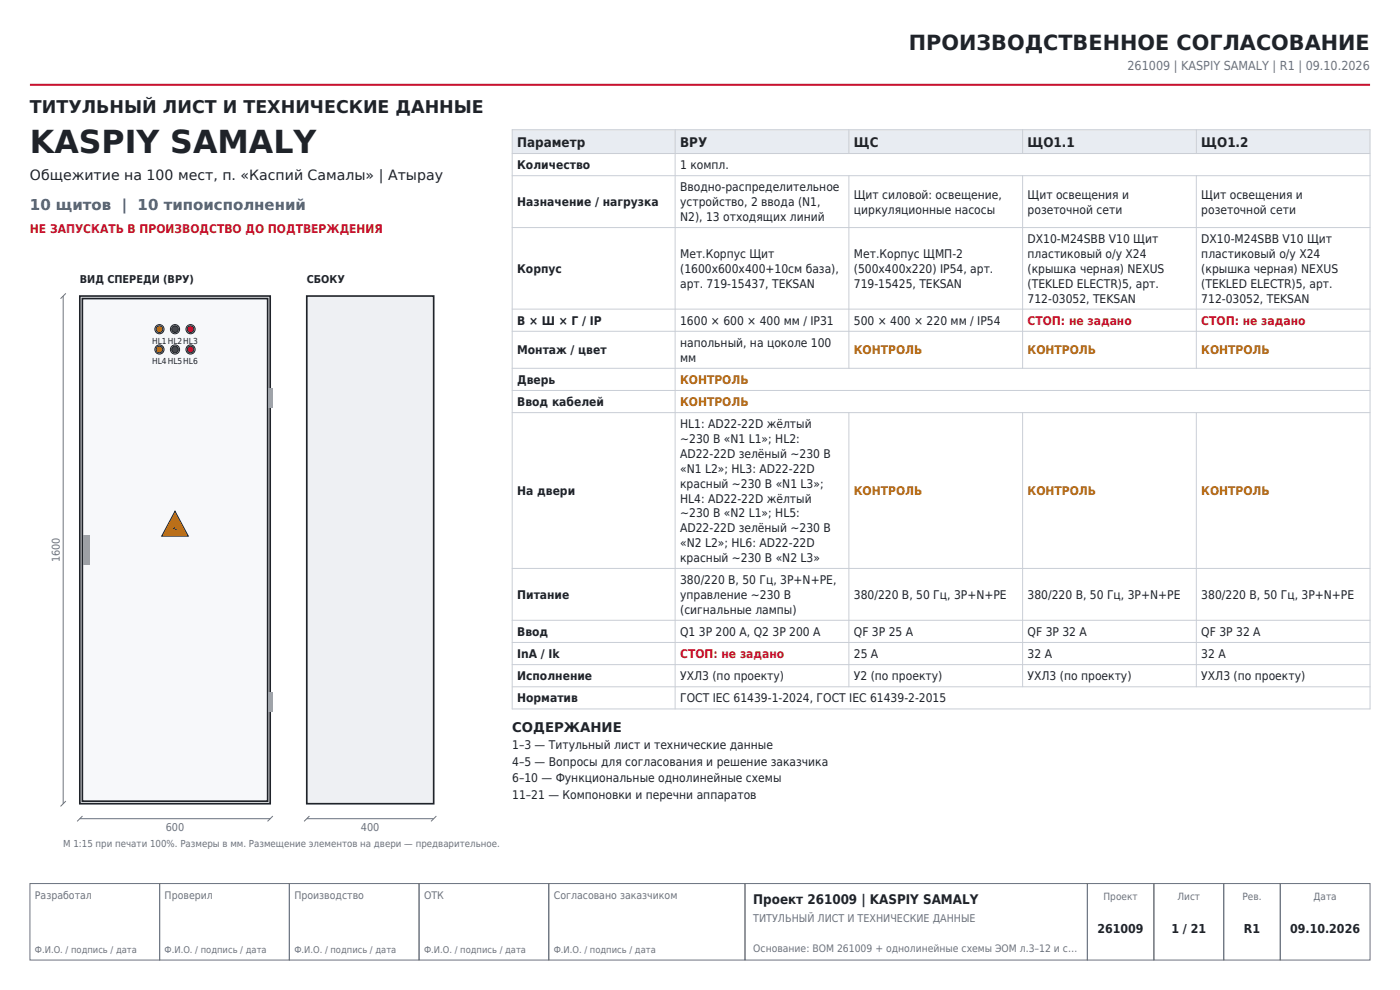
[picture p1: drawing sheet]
<svg xmlns="http://www.w3.org/2000/svg" width="297mm" height="210mm" viewBox="0 0 297 210" stroke-linecap="round" stroke-linejoin="round" font-family="sans-serif">
<defs><g id="words">
<text font-size="6.7" fill="#1f2329" x="6.3" y="32.5">KASPIY SAMALY</text>
<text font-size="4.4" fill="#1f2329" x="192.8" y="10.6">ПРОИЗВОДСТВЕННОЕ СОГЛАСОВАНИЕ</text>
<text font-size="3.7" fill="#1f2329" x="6.3" y="24">ТИТУЛЬНЫЙ ЛИСТ И ТЕХНИЧЕСКИЕ ДАННЫЕ</text>
<text font-size="3.2" fill="#1f5fa8" x="6.3" y="44.4">10 щитов | 10 типоисполнений</text>
<text font-size="3" fill="#1f2329" x="6.3" y="38.1">Общежитие на 100 мест, п. «Каспий Самалы» | Атырау</text>
<g font-size="2.8" fill="#1f2329">
<text x="109.7" y="31.1">Параметр</text>
<text x="144.3" y="31.1">ВРУ</text>
<text x="181.1" y="31.1">ЩС</text>
<text x="218" y="31.1">ЩО1.1</text>
<text x="254.9" y="31.1">ЩО1.2</text>
<text x="108.7" y="155.3">СОДЕРЖАНИЕ</text>
<text x="159.8" y="191.7">Проект 261009 | KASPIY SAMALY</text>
</g>
<text font-size="2.6" fill="#6b7280" x="239.2" y="14.8">261009 | KASPIY SAMALY | R1 | 09.10.2026</text>
<g font-size="2.6" fill="#1f2329">
<text x="232.8" y="198">261009</text>
<text x="248.5" y="198">1 / 21</text>
<text x="263.9" y="198">R1</text>
<text x="273.7" y="198">09.10.2026</text>
</g>
<g font-size="2.5" fill="#1f2329">
<text x="109.7" y="35.9">Количество</text>
<text x="144.3" y="35.9">1 компл.</text>
<text x="144.3" y="40.6">Вводно-распределительное</text>
<text x="109.7" y="43.7">Назначение / нагрузка</text>
<text x="144.3" y="43.7">устройство, 2 ввода (N1,</text>
<text x="144.3" y="46.9">N2), 13 отходящих линий</text>
<text x="181.1" y="42.2">Щит силовой: освещение,</text>
<text x="181.1" y="45.3">циркуляционные насосы</text>
<text x="218" y="42.2">Щит освещения и</text>
<text x="218" y="45.3">розеточной сети</text>
<text x="254.9" y="42.2">Щит освещения и</text>
<text x="254.9" y="45.3">розеточной сети</text>
<text x="218" y="51.6">DX10-M24SBB V10 Щит</text>
<text x="254.9" y="51.6">DX10-M24SBB V10 Щит</text>
<text x="109.7" y="57.9">Корпус</text>
<text x="144.3" y="54.7">Мет.Корпус Щит</text>
<text x="144.3" y="57.9">(1600x600x400+10см база),</text>
<text x="181.1" y="54.7">Мет.Корпус ЩМП-2</text>
<text x="181.1" y="57.9">(500x400x220) IP54, арт.</text>
<text x="218" y="54.7">пластиковый о/у Х24</text>
<text x="218" y="57.9">(крышка черная) NEXUS</text>
<text x="254.9" y="54.7">пластиковый о/у Х24</text>
<text x="254.9" y="57.9">(крышка черная) NEXUS</text>
<text x="144.3" y="61">арт. 719-15437, TEKSAN</text>
<text x="181.1" y="61">719-15425, TEKSAN</text>
<text x="218" y="61">(TEKLED ELECTR)5, арт.</text>
<text x="218" y="64.2">712-03052, TEKSAN</text>
<text x="254.9" y="61">(TEKLED ELECTR)5, арт.</text>
<text x="254.9" y="64.2">712-03052, TEKSAN</text>
<text x="109.7" y="68.9">В × Ш × Г / IP</text>
<text x="144.3" y="68.9">1600 × 600 × 400 мм / IP31</text>
<text x="181.1" y="68.9">500 × 400 × 220 мм / IP54</text>
<text x="109.7" y="75.2">Монтаж / цвет</text>
<text x="144.3" y="73.6">напольный, на цоколе 100</text>
<text x="144.3" y="76.7">мм</text>
<text x="109.7" y="81.4">Дверь</text>
<text x="109.7" y="86.1">Ввод кабелей</text>
<text x="144.3" y="90.8">HL1: AD22-22D жёлтый</text>
<text x="144.3" y="94">~230 В «N1 L1»; HL2:</text>
<text x="144.3" y="97.1">AD22-22D зелёный ~230 В</text>
<text x="144.3" y="100.3">«N1 L2»; HL3: AD22-22D</text>
<text x="109.7" y="105">На двери</text>
<text x="144.3" y="103.4">красный ~230 В «N1 L3»;</text>
<text x="144.3" y="106.6">HL4: AD22-22D жёлтый</text>
<text x="144.3" y="109.7">~230 В «N2 L1»; HL5:</text>
<text x="144.3" y="112.9">AD22-22D зелёный ~230 В</text>
<text x="144.3" y="116">«N2 L2»; HL6: AD22-22D</text>
<text x="144.3" y="119.2">красный ~230 В «N2 L3»</text>
<text x="144.3" y="123.9">380/220 В, 50 Гц, 3P+N+PE,</text>
<text x="109.7" y="127">Питание</text>
<text x="144.3" y="127">управление ~230 В</text>
<text x="144.3" y="130.2">(сигнальные лампы)</text>
<text x="181.1" y="127">380/220 В, 50 Гц, 3P+N+PE</text>
<text x="218" y="127">380/220 В, 50 Гц, 3P+N+PE</text>
<text x="254.9" y="127">380/220 В, 50 Гц, 3P+N+PE</text>
<text x="109.7" y="134.9">Ввод</text>
<text x="144.3" y="134.9">Q1 3P 200 А, Q2 3P 200 А</text>
<text x="181.1" y="134.9">QF 3P 25 А</text>
<text x="218" y="134.9">QF 3P 32 А</text>
<text x="254.9" y="134.9">QF 3P 32 А</text>
<text x="109.7" y="139.6">InA / Ik</text>
<text x="181.1" y="139.6">25 А</text>
<text x="218" y="139.6">32 А</text>
<text x="254.9" y="139.6">32 А</text>
<text x="109.7" y="144.3">Исполнение</text>
<text x="109.7" y="149">Норматив</text>
<text x="144.3" y="144.3">УХЛ3 (по проекту)</text>
<text x="144.3" y="149">ГОСТ IEC 61439-1-2024, ГОСТ IEC 61439-2-2015</text>
<text x="181.1" y="144.3">У2 (по проекту)</text>
<text x="218" y="144.3">УХЛ3 (по проекту)</text>
<text x="254.9" y="144.3">УХЛ3 (по проекту)</text>
<text x="108.7" y="158.9">1–3 — Титульный лист и технические данные</text>
<text x="108.7" y="162.4">4–5 — Вопросы для согласования и решение заказчика</text>
<text x="108.7" y="165.9">6–10 — Функциональные однолинейные схемы</text>
<text x="108.7" y="169.4">11–21 — Компоновки и перечни аппаратов</text>
</g>
<g font-size="2.5" fill="#c8102e">
<text x="6.3" y="49.4">НЕ ЗАПУСКАТЬ В ПРОИЗВОДСТВО ДО ПОДТВЕРЖДЕНИЯ</text>
<text x="218" y="68.9">СТОП: не задано</text>
<text x="254.9" y="68.9">СТОП: не задано</text>
<text x="144.3" y="139.6">СТОП: не задано</text>
</g>
<g font-size="2.5" fill="#b26b00">
<text x="181.1" y="75.2">КОНТРОЛЬ</text>
<text x="218" y="75.2">КОНТРОЛЬ</text>
<text x="254.9" y="75.2">КОНТРОЛЬ</text>
<text x="144.3" y="81.4">КОНТРОЛЬ</text>
<text x="144.3" y="86.1">КОНТРОЛЬ</text>
<text x="181.1" y="105">КОНТРОЛЬ</text>
<text x="218" y="105">КОНТРОЛЬ</text>
<text x="254.9" y="105">КОНТРОЛЬ</text>
</g>
<g font-size="2.3" fill="#1f2329">
<text x="16.9" y="60">ВИД СПЕРЕДИ (ВРУ)</text>
<text x="65.1" y="60">СБОКУ</text>
<text x="36.3" y="113">⚡</text>
</g>
<g font-size="2.3" fill="#6b7280">
<text x="12.7" y="119.3" transform="rotate(-90 12.7 119.3)">1600</text>
<text x="35.2" y="176.2">600</text>
<text x="76.6" y="176.2">400</text>
<text x="159.8" y="195.5">ТИТУЛЬНЫЙ ЛИСТ И ТЕХНИЧЕСКИЕ ДАННЫЕ</text>
</g>
<g font-size="2.2" fill="#6b7280">
<text x="7.4" y="190.6">Разработал</text>
<text x="34.9" y="190.6">Проверил</text>
<text x="62.4" y="190.6">Производство</text>
<text x="90" y="190.6">ОТК</text>
<text x="117.5" y="190.6">Согласовано заказчиком</text>
<text x="159.8" y="201.9">Основание: BOM 261009 + однолинейные схемы ЭОМ л.3–12 и с…</text>
</g>
<g font-size="2.1" fill="#6b7280">
<text x="234.1" y="190.9">Проект</text>
<text x="249.8" y="190.9">Лист</text>
<text x="263.6" y="190.9">Рев.</text>
<text x="278.7" y="190.9">Дата</text>
</g>
<g font-size="2" fill="#6b7280">
<text x="13.4" y="179.7">М 1:15 при печати 100%. Размеры в мм. Размещение элементов на двери — предварительное.</text>
<text x="7.4" y="202.2">Ф.И.О. / подпись / дата</text>
<text x="34.9" y="202.2">Ф.И.О. / подпись / дата</text>
<text x="62.4" y="202.2">Ф.И.О. / подпись / дата</text>
<text x="90" y="202.2">Ф.И.О. / подпись / дата</text>
<text x="117.5" y="202.2">Ф.И.О. / подпись / дата</text>
</g>
<g font-size="1.8" fill="#1f2329">
<text x="32.3" y="72.9">HL1HL2HL3</text>
<text x="32.3" y="77.2">HL4HL5HL6</text>
</g>
</g></defs>
<path d="M6.3 18h284.4" fill="none" stroke="#c8102e" stroke-width=".42"/>
<path d="M6.3 187.4h27.6v16.2h-27.6zM33.9 187.4h27.5v16.2h-27.5zM61.4 187.4h27.5v16.2h-27.5zM88.9 187.4h27.5v16.2h-27.5zM116.4 187.4h41.6v16.2h-41.6zM158 187.4h72.7v16.2h-72.7zM230.7 187.4h14.1v16.2h-14.1zM244.8 187.4h14.8v16.2h-14.8zM259.6 187.4h12v16.2h-12zM271.6 187.4h19.1v16.2h-19.1z" fill="none" stroke="#6b7280" stroke-width=".21"/>
<path d="M16.9 62.8h40.4v107.7h-40.4z" fill-rule="evenodd" fill="#e9ecf1" stroke="#1f2329" stroke-width=".35"/>
<path d="M17.5 63.3h39.3v106.7h-39.3z" fill-rule="evenodd" fill="#f7f8fa" stroke="#1f2329" stroke-width=".35"/>
<g fill="#9aa3ae">
<path d="M56.8 146.9h1v4.2h-1z" fill-rule="evenodd"/>
<path d="M56.8 82.3h1v4.2h-1z" fill-rule="evenodd"/>
</g>
<path d="M17.7 113.5h1.5v6.3h-1.5z" fill-rule="evenodd" fill="#9aa0a8"/>
<circle cx="33.8" cy="69.8" r=".98" fill="#c9cdd2" stroke="#1f2329" stroke-width=".21"/>
<circle cx="33.8" cy="69.8" r=".7" fill="#f2b705" stroke="#1f2329" stroke-width=".21"/>
<circle cx="37.1" cy="69.8" r=".98" fill="#c9cdd2" stroke="#1f2329" stroke-width=".21"/>
<circle cx="37.1" cy="69.8" r=".7" fill="#2e7d32" stroke="#1f2329" stroke-width=".21"/>
<circle cx="40.4" cy="69.8" r=".98" fill="#c9cdd2" stroke="#1f2329" stroke-width=".21"/>
<circle cx="40.4" cy="69.8" r=".7" fill="#d32f2f" stroke="#1f2329" stroke-width=".21"/>
<circle cx="33.8" cy="74.1" r=".98" fill="#c9cdd2" stroke="#1f2329" stroke-width=".21"/>
<circle cx="33.8" cy="74.1" r=".7" fill="#f2b705" stroke="#1f2329" stroke-width=".21"/>
<circle cx="37.1" cy="74.1" r=".98" fill="#c9cdd2" stroke="#1f2329" stroke-width=".21"/>
<circle cx="37.1" cy="74.1" r=".7" fill="#2e7d32" stroke="#1f2329" stroke-width=".21"/>
<circle cx="40.4" cy="74.1" r=".98" fill="#c9cdd2" stroke="#1f2329" stroke-width=".21"/>
<circle cx="40.4" cy="74.1" r=".7" fill="#d32f2f" stroke="#1f2329" stroke-width=".21"/>
<path d="M37.1 108.4l2.8 5.3h-5.6z" fill="#f2b705" stroke="#1f2329" stroke-width=".21"/>
<path d="M13.4 62.8v107.7M14 62.2l-1.2 1.2M14 169.9l-1.2 1.2M16.9 173.7h40.4M17.5 173.1l-1.1 1.1M57.9 173.1l-1.1 1.1" fill="none" stroke="#6b7280" stroke-width=".21"/>
<path d="M65.1 62.8h26.9v107.7h-26.9z" fill-rule="evenodd" fill="#eef0f3" stroke="#1f2329" stroke-width=".35"/>
<path d="M65.1 173.7h26.9M65.6 173.1l-1.1 1.1M92.6 173.1l-1.2 1.1" fill="none" stroke="#6b7280" stroke-width=".21"/>
<path d="M108.7 27.5h182v5.1h-182z" fill-rule="evenodd" fill="#e8ecf2"/>
<g fill="none" stroke="#c9ced6" stroke-width=".21">
<path d="M108.7 27.5h182v122.9h-182zM108.7 32.6h182M108.7 37.3h182M143.2 27.5v122.9M180.1 27.5v5.1M180.1 37.3v40.8M216.9 27.5v5.1M216.9 37.3v40.8M253.8 27.5v5.1M253.8 37.3v40.8M108.7 48.3h182M108.7 65.6h182"/>
<path d="M108.7 70.3h182M108.7 78.1h182M108.7 82.8h182M108.7 87.5h182M180.1 87.5v58.2M216.9 87.5v58.2M253.8 87.5v58.2M108.7 120.6h182M108.7 131.6h182M108.7 136.3h182M108.7 141h182M108.7 145.7h182"/>
</g>
<use href="#words"/>
</svg>
